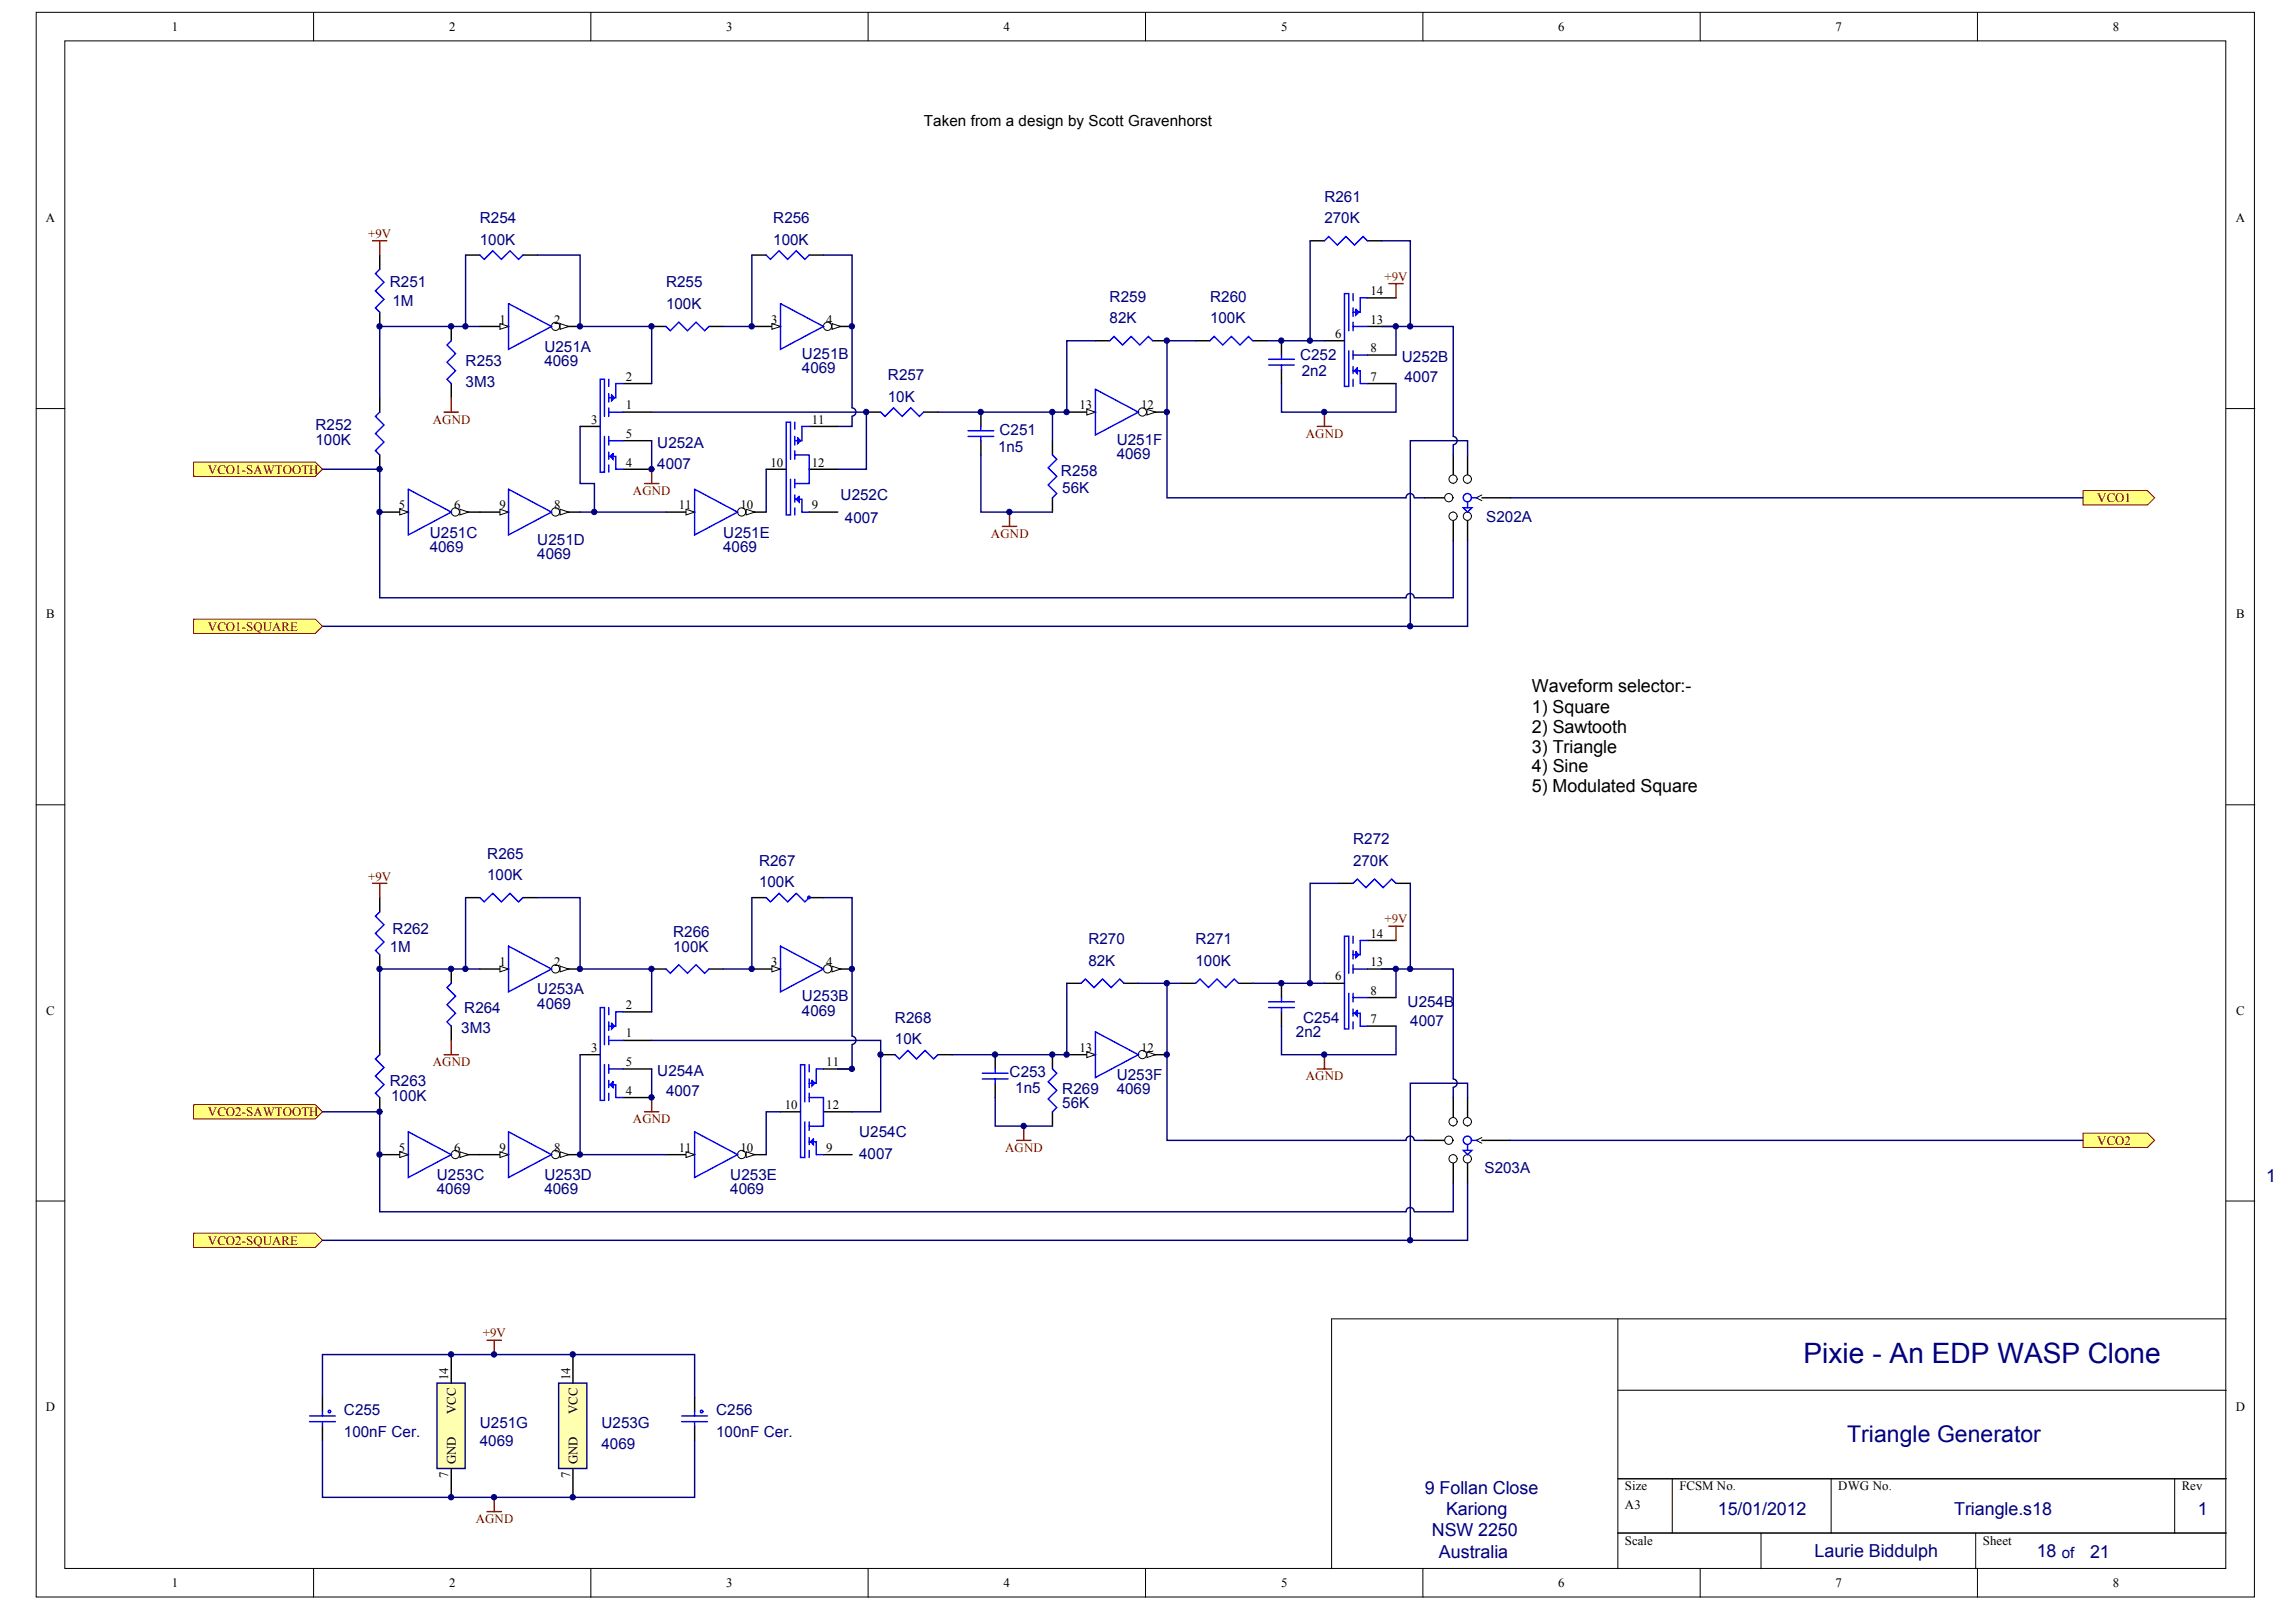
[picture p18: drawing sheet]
<svg xmlns="http://www.w3.org/2000/svg" width="287mm" height="202mm" viewBox="0 0 287 202" stroke-linecap="round" stroke-linejoin="round" font-family="sans-serif">
<defs><g id="words">
<text font-size="3.5" fill="#000080" x="225.4" y="170.3">Pixie - An EDP WASP Clone</text>
<text font-size="2.9" fill="#000080" x="230.8" y="180.2">Triangle Generator</text>
<g font-size="2.2">
<text x="191.4" y="86.5">Waveform selector:-</text>
<text x="191.4" y="89">1) Square</text>
<text x="191.4" y="91.5">2) Sawtooth</text>
<text x="191.4" y="94">3) Triangle</text>
<text x="191.4" y="96.5">4) Sine</text>
<text x="191.4" y="99">5) Modulated Square</text>
</g>
<g font-size="2.2" fill="#000080">
<text x="283.2" y="147.7">1</text>
<text x="178.1" y="186.6">9 Follan Close</text>
<text x="178.9" y="192">NSW 2250</text>
<text x="180.7" y="189.3">Kariong</text>
<text x="214.7" y="189.3">15/01/2012</text>
<text x="244.2" y="189.3">Triangle.s18</text>
<text x="274.6" y="189.3">1</text>
<text x="179.8" y="194.6">Australia</text>
<text x="226.8" y="194.6">Laurie Biddulph</text>
<text x="254.5" y="194.6">18</text>
<text x="261.2" y="194.6">21</text>
</g>
<text font-size="1.9" x="115.4" y="15.8">Taken from a design by Scott Gravenhorst</text>
<g font-size="1.9" fill="#000080">
<text x="60" y="27.9">R254</text>
<text x="96.6" y="27.9">R256</text>
<text x="165.5" y="25.2">R261</text>
<text x="165.5" y="27.9">270K</text>
<text x="48.7" y="35.9">R251</text>
<text x="60" y="30.6">100K</text>
<text x="83.2" y="35.9">R255</text>
<text x="96.6" y="30.6">100K</text>
<text x="49.1" y="38.2">1M</text>
<text x="83.2" y="38.6">100K</text>
<text x="138.7" y="37.7">R259</text>
<text x="138.7" y="40.4">82K</text>
<text x="151.2" y="37.7">R260</text>
<text x="151.2" y="40.4">100K</text>
<text x="58.2" y="45.7">R253</text>
<text x="68" y="44">U251A</text>
<text x="68" y="45.7">4069</text>
<text x="100.2" y="44.9">U251B</text>
<text x="100.2" y="46.6">4069</text>
<text x="111" y="47.5">R257</text>
<text x="162.5" y="45">C252</text>
<text x="162.7" y="47">2n2</text>
<text x="175.2" y="45.2">U252B</text>
<text x="175.5" y="47.7">4007</text>
<text x="39.4" y="53.8">R252</text>
<text x="58.2" y="48.4">3M3</text>
<text x="111" y="50.2">10K</text>
<text x="39.4" y="55.5">100K</text>
<text x="82.1" y="55.9">U252A</text>
<text x="82.1" y="58.6">4007</text>
<text x="124.7" y="56.4">1n5</text>
<text x="124.9" y="54.3">C251</text>
<text x="132.6" y="59.5">R258</text>
<text x="139.6" y="55.5">U251F</text>
<text x="139.6" y="57.3">4069</text>
<text x="105" y="62.5">U252C</text>
<text x="105.6" y="65.3">4007</text>
<text x="132.8" y="61.6">56K</text>
<text x="185.7" y="65.2">S202A</text>
<text x="53.7" y="67.2">U251C</text>
<text x="53.7" y="68.9">4069</text>
<text x="67.1" y="68">U251D</text>
<text x="67.1" y="69.8">4069</text>
<text x="90.4" y="67.2">U251E</text>
<text x="90.4" y="68.9">4069</text>
<text x="60.9" y="107.3">R265</text>
<text x="169.1" y="105.5">R272</text>
<text x="60.9" y="109.9">100K</text>
<text x="94.9" y="108.2">R267</text>
<text x="94.9" y="110.9">100K</text>
<text x="169.1" y="108.2">270K</text>
<text x="48.7" y="118.9">1M</text>
<text x="49.1" y="116.7">R262</text>
<text x="84.1" y="117.1">R266</text>
<text x="84.1" y="118.9">100K</text>
<text x="136" y="118">R270</text>
<text x="149.4" y="118">R271</text>
<text x="67.1" y="124.2">U253A</text>
<text x="100.2" y="125.1">U253B</text>
<text x="136" y="120.7">82K</text>
<text x="149.4" y="120.7">100K</text>
<text x="175.9" y="125.8">U254B</text>
<text x="57.6" y="129">3M3</text>
<text x="58" y="126.5">R264</text>
<text x="67.1" y="126">4069</text>
<text x="100.2" y="126.9">4069</text>
<text x="111.8" y="127.8">R268</text>
<text x="111.8" y="130.5">10K</text>
<text x="162" y="129.6">2n2</text>
<text x="162.8" y="127.8">C254</text>
<text x="176.2" y="128.1">4007</text>
<text x="48.7" y="135.7">R263</text>
<text x="48.9" y="137.6">100K</text>
<text x="82.1" y="134.4">U254A</text>
<text x="83.2" y="136.9">4007</text>
<text x="126.2" y="134.6">C253</text>
<text x="126.9" y="136.5">1n5</text>
<text x="132.8" y="136.7">R269</text>
<text x="139.6" y="134.9">U253F</text>
<text x="139.6" y="136.7">4069</text>
<text x="107.4" y="142.1">U254C</text>
<text x="132.8" y="138.5">56K</text>
<text x="54.6" y="147.4">U253C</text>
<text x="54.6" y="149.2">4069</text>
<text x="68" y="147.4">U253D</text>
<text x="68" y="149.2">4069</text>
<text x="91.3" y="147.4">U253E</text>
<text x="91.3" y="149.2">4069</text>
<text x="107.4" y="144.7">4007</text>
<text x="185.5" y="146.5">S203A</text>
<text x="43" y="176.8">C255</text>
<text x="43" y="179.5">100nF Cer.</text>
<text x="60" y="178.4">U251G</text>
<text x="75.2" y="178.4">U253G</text>
<text x="89.5" y="176.8">C256</text>
<text x="89.5" y="179.5">100nF Cer.</text>
<text x="60" y="180.6">4069</text>
<text x="75.2" y="181">4069</text>
<text x="257.7" y="194.7">of</text>
</g>
<g font-size="1.6">
<text x="21.5" y="3.8">1</text>
<text x="56.1" y="3.8">2</text>
<text x="90.8" y="3.8">3</text>
<text x="125.4" y="3.8">4</text>
<text x="160.1" y="3.8">5</text>
<text x="194.7" y="3.8">6</text>
<text x="229.4" y="3.8">7</text>
<text x="264" y="3.8">8</text>
<text x="5.7" y="27.7">A</text>
<text x="279.4" y="27.7">A</text>
<text x="62.4" y="40.4">1</text>
<text x="69.3" y="40.4">2</text>
<text x="96.4" y="40.4">3</text>
<text x="103.3" y="40.4">4</text>
<text x="171.3" y="40.4">13</text>
<text x="171.3" y="36.9">14</text>
<text x="78.2" y="47.6">2</text>
<text x="166.9" y="42.2">6</text>
<text x="171.3" y="47.6">7</text>
<text x="171.3" y="44">8</text>
<text x="73.9" y="52.9">3</text>
<text x="78.2" y="51.1">1</text>
<text x="101.4" y="52.9">11</text>
<text x="134.9" y="51.1">13</text>
<text x="142.6" y="51.1">12</text>
<text x="78.2" y="58.3">4</text>
<text x="78.2" y="54.7">5</text>
<text x="96.3" y="58.3">10</text>
<text x="101.4" y="58.3">12</text>
<text x="49.9" y="63.6">5</text>
<text x="56.7" y="63.6">6</text>
<text x="62.4" y="63.6">9</text>
<text x="69.3" y="63.6">8</text>
<text x="84.8" y="63.6">11</text>
<text x="92.5" y="63.6">10</text>
<text x="101.4" y="63.6">9</text>
<text x="5.8" y="77.2">B</text>
<text x="279.5" y="77.2">B</text>
<text x="171.3" y="117.2">14</text>
<text x="62.4" y="120.7">1</text>
<text x="69.3" y="120.7">2</text>
<text x="96.4" y="120.7">3</text>
<text x="103.3" y="120.7">4</text>
<text x="166.9" y="122.5">6</text>
<text x="171.3" y="120.7">13</text>
<text x="171.3" y="124.3">8</text>
<text x="5.8" y="126.7">C</text>
<text x="73.9" y="131.4">3</text>
<text x="78.2" y="129.6">1</text>
<text x="78.2" y="126.1">2</text>
<text x="134.9" y="131.4">13</text>
<text x="142.6" y="131.4">12</text>
<text x="171.3" y="127.8">7</text>
<text x="279.5" y="126.7">C</text>
<text x="78.2" y="136.8">4</text>
<text x="78.2" y="133.2">5</text>
<text x="103.3" y="133.2">11</text>
<text x="49.9" y="143.9">5</text>
<text x="56.7" y="143.9">6</text>
<text x="62.4" y="143.9">9</text>
<text x="69.3" y="143.9">8</text>
<text x="84.8" y="143.9">11</text>
<text x="92.5" y="143.9">10</text>
<text x="98.1" y="138.6">10</text>
<text x="103.3" y="138.6">12</text>
<text x="103.3" y="143.9">9</text>
<text x="56" y="172.4" transform="rotate(-90 56 172.4)">14</text>
<text x="71.2" y="172.4" transform="rotate(-90 71.2 172.4)">14</text>
<text x="5.7" y="176.2">D</text>
<text x="57" y="176.7" transform="rotate(-90 57 176.7)">VCC</text>
<text x="72.2" y="176.7" transform="rotate(-90 72.2 176.7)">VCC</text>
<text x="279.4" y="176.2">D</text>
<text x="56" y="184.6" transform="rotate(-90 56 184.6)">7</text>
<text x="57" y="183" transform="rotate(-90 57 183)">GND</text>
<text x="71.2" y="184.6" transform="rotate(-90 71.2 184.6)">7</text>
<text x="72.2" y="183" transform="rotate(-90 72.2 183)">GND</text>
<text x="203.1" y="186.2">Size</text>
<text x="203.1" y="188.5">A3</text>
<text x="209.9" y="186.2">FCSM No.</text>
<text x="229.7" y="186.2">DWG No.</text>
<text x="272.7" y="186.2">Rev</text>
<text x="203.1" y="193">Scale</text>
<text x="247.8" y="193">Sheet</text>
<text x="21.5" y="198.3">1</text>
<text x="56.1" y="198.3">2</text>
<text x="90.8" y="198.3">3</text>
<text x="125.4" y="198.3">4</text>
<text x="160.1" y="198.3">5</text>
<text x="194.7" y="198.3">6</text>
<text x="229.4" y="198.3">7</text>
<text x="264" y="198.3">8</text>
</g>
<g font-size="1.6" fill="#800000">
<text x="46" y="29.7">+9V</text>
<text x="173" y="35.1">+9V</text>
<text x="54.1" y="52.9">AGND</text>
<text x="26" y="59.2">VCO1-SAWTOOTH</text>
<text x="163.2" y="54.7">AGND</text>
<text x="79.1" y="61.8">AGND</text>
<text x="262.1" y="62.7">VCO1</text>
<text x="123.8" y="67.2">AGND</text>
<text x="26" y="78.8">VCO1-SQUARE</text>
<text x="46" y="110">+9V</text>
<text x="173" y="115.3">+9V</text>
<text x="54.1" y="133.2">AGND</text>
<text x="163.2" y="135">AGND</text>
<text x="26" y="139.5">VCO2-SAWTOOTH</text>
<text x="79.1" y="140.3">AGND</text>
<text x="125.6" y="143.9">AGND</text>
<text x="262.1" y="143">VCO2</text>
<text x="26" y="155.5">VCO2-SQUARE</text>
<text x="60.3" y="167.1">+9V</text>
<text x="59.5" y="190.3">AGND</text>
</g>
</g></defs>
<g fill="#fff" stroke="#000" stroke-width=".12">
<path d="M4.5 1.5h277.2v198h-277.2z"/>
<path d="M8.1 5.1h270.1v190.9h-270.1z"/>
</g>
<g fill="none" stroke="#000" stroke-width=".12">
<path d="M39.2 1.5v3.6M73.8 1.5v3.6M108.5 1.5v3.6M143.2 1.5v3.6M177.8 1.5v3.6M212.5 1.5v3.6M247.1 1.5v3.6M4.5 51h3.6M278.2 51h3.6M4.5 100.5h3.6M278.2 100.5h3.6M4.5 150.1h3.6"/>
<path d="M278.2 150.1h3.6M202.2 164.8v31.2M202.2 173.7h76M278.2 164.8h-111.8v31.2M39.2 196v3.6M73.8 196v3.6M108.5 196v3.6M143.2 196v3.6M177.8 196v3.6M202.2 184.7h76M202.2 191.5h76M209 184.7v6.8"/>
<path d="M212.5 196v3.6M220.1 191.5v4.5M228.8 184.7v6.8M246.9 191.5v4.5M247.1 196v3.6M271.8 184.7v6.8"/>
</g>
<path d="M60 40.8h3.6" fill="none" stroke="#000" stroke-width=".18"/>
<path d="M62.5 40.4l1.1 .4-1.1 .3z" fill="#fff" stroke="#000" stroke-width=".12"/>
<path d="M68.9 40.8h3.6" fill="none" stroke="#000" stroke-width=".18"/>
<circle cx="69.4" cy="40.8" r=".51" fill="#fff" stroke="#000" stroke-width=".12"/>
<path d="M70 40.4l1.1 .4-1.1 .3z" fill="#fff" stroke="#000" stroke-width=".12"/>
<path d="M63.6 37.9l5.3 2.9-5.3 2.8z" fill="none" stroke="#00f" stroke-width=".18"/>
<path d="M94 40.8h3.5" fill="none" stroke="#000" stroke-width=".18"/>
<path d="M96.5 40.4l1 .4-1 .3z" fill="#fff" stroke="#000" stroke-width=".12"/>
<path d="M102.9 40.8h3.6" fill="none" stroke="#000" stroke-width=".18"/>
<circle cx="103.4" cy="40.8" r=".51" fill="#fff" stroke="#000" stroke-width=".12"/>
<path d="M104 40.4l1.1 .4-1.1 .3z" fill="#fff" stroke="#000" stroke-width=".12"/>
<path d="M97.5 37.9l5.4 2.9-5.4 2.8z" fill="none" stroke="#00f" stroke-width=".18"/>
<path d="M47.5 64h3.5" fill="none" stroke="#000" stroke-width=".18"/>
<path d="M50 63.6l1 .4-1 .3z" fill="#fff" stroke="#000" stroke-width=".12"/>
<path d="M56.4 64h3.6" fill="none" stroke="#000" stroke-width=".18"/>
<circle cx="56.9" cy="64" r=".51" fill="#fff" stroke="#000" stroke-width=".12"/>
<path d="M57.5 63.6l1 .4-1 .3z" fill="#fff" stroke="#000" stroke-width=".12"/>
<path d="M51 61.1l5.4 2.9-5.4 2.8z" fill="none" stroke="#00f" stroke-width=".18"/>
<path d="M60 64h3.6" fill="none" stroke="#000" stroke-width=".18"/>
<path d="M62.5 63.6l1.1 .4-1.1 .3z" fill="#fff" stroke="#000" stroke-width=".12"/>
<path d="M68.9 64h3.6" fill="none" stroke="#000" stroke-width=".18"/>
<circle cx="69.4" cy="64" r=".51" fill="#fff" stroke="#000" stroke-width=".12"/>
<path d="M70 63.6l1.1 .4-1.1 .3z" fill="#fff" stroke="#000" stroke-width=".12"/>
<path d="M63.6 61.1l5.3 2.9-5.3 2.8z" fill="none" stroke="#00f" stroke-width=".18"/>
<path d="M83.2 64h3.6" fill="none" stroke="#000" stroke-width=".18"/>
<path d="M85.7 63.6l1.1 .4-1.1 .3z" fill="#fff" stroke="#000" stroke-width=".12"/>
<path d="M92.2 64h3.6" fill="none" stroke="#000" stroke-width=".18"/>
<circle cx="92.7" cy="64" r=".51" fill="#fff" stroke="#000" stroke-width=".12"/>
<path d="M93.2 63.6l1.1 .4-1.1 .3z" fill="#fff" stroke="#000" stroke-width=".12"/>
<path d="M86.8 61.1l5.4 2.9-5.4 2.8z" fill="none" stroke="#00f" stroke-width=".18"/>
<path d="M133.3 51.5h3.6" fill="none" stroke="#000" stroke-width=".18"/>
<path d="M135.8 51.1l1.1 .4-1.1 .3z" fill="#fff" stroke="#000" stroke-width=".12"/>
<path d="M142.3 51.5h3.5" fill="none" stroke="#000" stroke-width=".18"/>
<circle cx="142.8" cy="51.5" r=".51" fill="#fff" stroke="#000" stroke-width=".12"/>
<path d="M143.3 51.1l1.1 .4-1.1 .3z" fill="#fff" stroke="#000" stroke-width=".12"/>
<g fill="none" stroke="#00f" stroke-width=".18">
<path d="M47.5 33.7l-.6 .5 1.1 1.1-1.1 1 1.1 1.1-1.1 1.1 .6 .5M60 31.9l.5 .5 1.1-1.1 1.1 1.1 1-1.1 1.1 1.1 .5-.5M95.8 31.9l.5 .5 1.1-1.1 1 1.1 1.1-1.1 1.1 1.1 .5-.5M165.5 30.1l.6-.6 1 1.1 1.1-1.1 1.1 1.1 1-1.1 .6 .6M169.1 36.7v.9M169.1 38.5v1M169.5 38.6l.3 .4-.3 .4zM170.9 37.2h-.9v1.8h-.9M47.5 51.5l-.6 .5 1.1 1.1-1.1 1.1 1.1 1-1.1 1.1 .6 .5M56.4 42.6l-.5 .5 1 1.1-1 1 1 1.1-1 1.1 .5 .5M75.5 52v-4.6h-.5v11.6h.5v-4.5M76.1 57h.9v1.6h.9"/>
<path d="M76.1 47.4v.9M76.1 49.2v1M76.1 51v1M76.1 54.5v1.1M76.1 56.5v.9M76.1 58.1v.9M76.1 55.1h1.8M76.1 51.5h1.8M76.3 57l.3-.3v.7zM76.4 49.3l.4 .4-.4 .4zM77.9 47.9h-.9v1.8h-.9M83.2 40.8l.6 .5 1-1 1.1 1 1.1-1 1.1 1 .5-.5"/>
<path d="M98.8 57.4v-4.7h-.5v11.6h.5v-4.4M99.3 56.8h1.8v3.6h-1.8M99.3 52.7v.9M99.3 54.5v1.1M99.3 56.3v1.1M99.3 59.9v1M99.7 54.7l.3 .4-.3 .3zM101.1 53.3h-.9v1.8h-.9M110.1 51.5l.5 .5 1.1-1 1 1 1.1-1 1.1 1 .5-.5M121 54.5h3.2M121 53.8h3.2M122.6 53.3v.5"/>
<path d="M122.6 54.5v.6M131.5 56.8l.6 .6-1.1 1 1.1 1.1-1.1 1.1 1.1 1.1-.6 .5M136.9 48.6l5.4 2.9-5.4 2.8zM138.7 42.6l.5-.6 1.1 1.1 1.1-1.1 1 1.1 1.1-1.1 .5 .6M151.2 42.6l.5-.6 1.1 1.1 1.1-1.1 1.1 1.1 1-1.1 .6 .6M158.5 45.6h3.3M158.5 44.9h3.3M160.1 44.4v.5M160.1 45.6v.5M168.6 41.3v-4.6h-.6v11.6h.6v-4.5M169.1 46.3h.9v1.6h.9M169.1 40.3v1"/>
<path d="M169.1 43.8v1.1M169.1 45.8v.9M169.1 47.4v.9M169.1 40.8h1.8M169.1 44.4h1.8M169.3 46.3l.3-.3v.7zM99.3 62.4h.9v1.6h.9M99.3 61.8v.9M99.3 63.4v.9M99.5 62.4l.4-.4v.7z"/>
</g>
<g fill="none" stroke="#000" stroke-width=".18">
<path d="M47.5 31.9v1.8M47.5 39v1.8M58.2 31.9h1.8M65.3 31.9h1.8M94 31.9h1.8M101.1 31.9h1.8M163.7 30.1h1.8M170.9 37.2h3.6M170.9 30.1h1.8M47.5 49.7v1.8M47.5 56.8v1.8M56.4 40.8v1.8"/>
<path d="M56.4 47.9v1.8M72.5 53.3h2.5M77.9 51.5h3.5M77.9 47.9h3.5M77.9 58.6h3.5M77.9 55.1h3.5M81.4 40.8h1.8M88.6 40.8h1.8M95.8 58.6h2.5M101.1 53.3h3.6M101.1 58.6h3.6M108.3 51.5h1.8"/>
<path d="M115.4 51.5h1.8M122.6 51.5v1.8M122.6 55.1v1.7M131.5 55.1v1.7M136.9 42.6h1.8M144 42.6h1.8M149.4 42.6h1.8M156.6 42.6h1.8M160.1 42.6v1.8M160.1 46.1v1.8M165.5 42.6h2.5M170.9 47.9h3.6"/>
<path d="M170.9 40.8h3.6M170.9 44.4h3.6M101.1 64h3.6M131.5 62.2v1.8"/>
</g>
<path d="M24.2 57.7h15.2l.9 .9-.9 .9h-15.2z" fill-rule="evenodd" fill="#ffff80" stroke="#800000" stroke-width=".12"/>
<path d="M58.2 31.9v8.9M81.4 55.1v3.5M95.8 58.6v5.4M122.6 56.8v7.2h8.9M160.1 47.9v3.6h14.4v-3.6" fill="none" stroke="#000080" stroke-width=".18"/>
<path d="M173.6 35.4h1.8M174.5 35.4v1.8M55.5 51.5h1.8M56.4 49.7v1.8M81.4 58.6v1.8M164.6 53.3h1.8M165.5 51.5v1.8M80.5 60.4h1.8M125.3 65.8h1.8M126.2 64v1.8" fill="none" stroke="#800000" stroke-width=".18"/>
<path d="M181.6 64v3.5" fill="none" stroke="#000" stroke-width=".18"/>
<circle cx="181.6" cy="64.5" r=".51" fill="#fff" stroke="#000" stroke-width=".12"/>
<path d="M181.6 56.8v3.6" fill="none" stroke="#000" stroke-width=".18"/>
<circle cx="181.6" cy="59.9" r=".51" fill="#fff" stroke="#000" stroke-width=".12"/>
<path d="M183.4 56.8v3.6" fill="none" stroke="#000" stroke-width=".18"/>
<circle cx="183.4" cy="59.9" r=".51" fill="#fff" stroke="#000" stroke-width=".12"/>
<path d="M183.4 64v3.5" fill="none" stroke="#000" stroke-width=".18"/>
<circle cx="183.4" cy="64.5" r=".51" fill="#fff" stroke="#000" stroke-width=".12"/>
<path d="M178 62.2h3.6M185.2 62.2h3.6" fill="none" stroke="#000" stroke-width=".18"/>
<path d="M185.2 61.8l-.7 .4 .7 .4" fill="none" stroke="#000" stroke-width=".12"/>
<g fill="none" stroke="#00f" stroke-width=".18">
<path d="M183.9 62.2h.8"/>
<circle cx="183.4" cy="62.2" r=".51"/>
</g>
<circle cx="181" cy="62.2" r=".51" fill="#fff" stroke="#000" stroke-width=".12"/>
<path d="M182.9 63.4h1l-.5 .6zM183.4 62.7v.7" fill="none" stroke="#00f" stroke-width=".18"/>
<path d="M46.6 30.1h1.7M47.5 30.1v1.8" fill="none" stroke="#800000" stroke-width=".18"/>
<path d="M60 121.1h3.6" fill="none" stroke="#000" stroke-width=".18"/>
<path d="M62.5 120.7l1.1 .4-1.1 .3z" fill="#fff" stroke="#000" stroke-width=".12"/>
<path d="M68.9 121.1h3.6" fill="none" stroke="#000" stroke-width=".18"/>
<circle cx="69.4" cy="121" r=".51" fill="#fff" stroke="#000" stroke-width=".12"/>
<path d="M70 120.7l1.1 .4-1.1 .3z" fill="#fff" stroke="#000" stroke-width=".12"/>
<path d="M63.6 118.2l5.3 2.9-5.3 2.8z" fill="none" stroke="#00f" stroke-width=".18"/>
<path d="M94 121.1h3.5" fill="none" stroke="#000" stroke-width=".18"/>
<path d="M96.5 120.7l1 .4-1 .3z" fill="#fff" stroke="#000" stroke-width=".12"/>
<path d="M102.9 121.1h3.6" fill="none" stroke="#000" stroke-width=".18"/>
<circle cx="103.4" cy="121" r=".51" fill="#fff" stroke="#000" stroke-width=".12"/>
<path d="M104 120.7l1.1 .4-1.1 .3z" fill="#fff" stroke="#000" stroke-width=".12"/>
<path d="M97.5 118.2l5.4 2.9-5.4 2.8z" fill="none" stroke="#00f" stroke-width=".18"/>
<path d="M47.5 144.3h3.5" fill="none" stroke="#000" stroke-width=".18"/>
<path d="M50 143.9l1 .4-1 .3z" fill="#fff" stroke="#000" stroke-width=".12"/>
<path d="M56.4 144.3h3.6" fill="none" stroke="#000" stroke-width=".18"/>
<circle cx="56.9" cy="144.2" r=".51" fill="#fff" stroke="#000" stroke-width=".12"/>
<path d="M57.5 143.9l1 .4-1 .3z" fill="#fff" stroke="#000" stroke-width=".12"/>
<path d="M51 141.4l5.4 2.9-5.4 2.8z" fill="none" stroke="#00f" stroke-width=".18"/>
<path d="M60 144.3h3.6" fill="none" stroke="#000" stroke-width=".18"/>
<path d="M62.5 143.9l1.1 .4-1.1 .3z" fill="#fff" stroke="#000" stroke-width=".12"/>
<path d="M68.9 144.3h3.6" fill="none" stroke="#000" stroke-width=".18"/>
<circle cx="69.4" cy="144.2" r=".51" fill="#fff" stroke="#000" stroke-width=".12"/>
<path d="M70 143.9l1.1 .4-1.1 .3z" fill="#fff" stroke="#000" stroke-width=".12"/>
<path d="M63.6 141.4l5.3 2.9-5.3 2.8z" fill="none" stroke="#00f" stroke-width=".18"/>
<path d="M83.2 144.3h3.6" fill="none" stroke="#000" stroke-width=".18"/>
<path d="M85.7 143.9l1.1 .4-1.1 .3z" fill="#fff" stroke="#000" stroke-width=".12"/>
<path d="M92.2 144.3h3.6" fill="none" stroke="#000" stroke-width=".18"/>
<circle cx="92.7" cy="144.2" r=".51" fill="#fff" stroke="#000" stroke-width=".12"/>
<path d="M93.2 143.9l1.1 .4-1.1 .3z" fill="#fff" stroke="#000" stroke-width=".12"/>
<path d="M86.8 141.4l5.4 2.9-5.4 2.8z" fill="none" stroke="#00f" stroke-width=".18"/>
<path d="M133.3 131.8h3.6" fill="none" stroke="#000" stroke-width=".18"/>
<path d="M135.8 131.4l1.1 .4-1.1 .3z" fill="#fff" stroke="#000" stroke-width=".12"/>
<path d="M142.3 131.8h3.5" fill="none" stroke="#000" stroke-width=".18"/>
<circle cx="142.8" cy="131.7" r=".51" fill="#fff" stroke="#000" stroke-width=".12"/>
<path d="M143.3 131.4l1.1 .4-1.1 .3z" fill="#fff" stroke="#000" stroke-width=".12"/>
<g fill="none" stroke="#00f" stroke-width=".18">
<path d="M47.5 113.9l-.6 .6 1.1 1-1.1 1.1 1.1 1.1-1.1 1 .6 .6M60 112.1l.5 .6 1.1-1.1 1.1 1.1 1-1.1 1.1 1.1 .5-.6M95.8 112.1l.5 .6 1.1-1.1 1 1.1 1.1-1.1 1.1 1.1 .5-.6M169.1 110.4l.5-.6 1.1 1.1 1.1-1.1 1 1.1 1.1-1.1 .6 .6M169.1 117v.9M169.1 118.7v1.1M169.5 118.9l.3 .4-.3 .3zM170.9 117.5h-.9v1.8h-.9M47.5 131.8l-.6 .5 1.1 1.1-1.1 1 1.1 1.1-1.1 1.1 .6 .5M56.4 122.8l-.5 .6 1 1.1-1 1 1 1.1-1 1.1 .5 .5M75.5 130.5v-4.6h-.5v11.6h.5v-4.5M76.1 135.5h.9v1.6h.9"/>
<path d="M76.1 125.9v.9M76.1 127.7v1M76.1 129.4v1.1M76.1 133v1.1M76.1 135v.9M76.1 136.6v.9M76.1 133.6h1.8M76.1 130h1.8M76.3 135.5l.3-.3v.7zM76.4 127.8l.4 .4-.4 .4zM77.9 126.4h-.9v1.8h-.9M83.2 121.1l.6 .5 1-1.1 1.1 1.1 1.1-1.1 1.1 1.1 .5-.5"/>
<path d="M100.6 137.7v-4.7h-.6v11.6h.6v-4.4M101.1 137.1h1.8v3.6h-1.8M101.1 133v.9M101.1 134.8v1.1M101.1 136.6v1.1M101.5 135l.3 .3-.3 .4zM102.9 133.6h-.9v1.7h-.9M111.9 131.8l.5 .5 1.1-1.1 1 1.1 1.1-1.1 1.1 1.1 .5-.5M122.8 134.8h3.2M122.8 134.1h3.2M124.4 133.6v.5M124.4 134.8v.5"/>
<path d="M131.5 133.6l.6 .5-1.1 1.1 1.1 1-1.1 1.1 1.1 1.1-.6 .5M135.1 122.8l.5-.5 1.1 1.1 1.1-1.1 1.1 1.1 1-1.1 .6 .5M136.9 128.9l5.4 2.9-5.4 2.8zM149.4 122.8l.6-.5 1 1.1 1.1-1.1 1.1 1.1 1-1.1 .6 .5M158.5 125.9h3.3M158.5 125.2h3.3M160.1 124.6v.6M160.1 125.9v.5M168.6 121.6v-4.6h-.6v11.6h.6v-4.5M169.1 126.6h.9v1.6h.9M169.1 120.5v1.1M169.1 124.1v1.1"/>
<path d="M169.1 126.1v.8M169.1 127.7v.9M169.1 121.1h1.8M169.1 124.6h1.8M169.3 126.6l.3-.4v.7zM101.1 142.6h.9v1.7h.9M101.1 140.2v1M101.1 142.1v.9M101.1 143.7v.9M101.3 142.6l.4-.3v.7z"/>
<circle cx="101.1" cy="112.1" r=".16"/>
</g>
<g fill="none" stroke="#000" stroke-width=".18">
<path d="M47.5 112.1v1.8M47.5 119.3v1.8M58.2 112.1h1.8M65.3 112.1h1.8M94 112.1h1.8M101.1 112.1h1.8M167.3 110.4h1.8M170.9 117.5h3.6M174.5 110.4h1.7M47.5 130v1.8M47.5 137.1v1.8M56.4 121.1v1.7"/>
<path d="M56.4 128.2v1.8M72.5 131.8h2.5M77.9 130h3.5M77.9 126.4h3.5M77.9 137.1h3.5M77.9 133.6h3.5M81.4 121.1h1.8M88.6 121.1h1.8M97.5 138.9h2.5M102.9 133.6h3.6M102.9 138.9h3.6M110.1 131.8h1.8"/>
<path d="M117.2 131.8h1.8M124.4 131.8v1.8M124.4 135.3v1.8M131.5 131.8v1.8M131.5 138.9v1.8M133.3 122.8h1.8M140.5 122.8h1.8M147.6 122.8h1.8M154.8 122.8h1.8M160.1 122.8v1.8M160.1 126.4v1.8M165.5 122.8h2.5"/>
<path d="M170.9 121.1h3.6M170.9 128.2h3.6M170.9 124.6h3.6M102.9 144.3h3.6"/>
</g>
<path d="M24.2 138h15.2l.9 .9-.9 .9h-15.2z" fill-rule="evenodd" fill="#ffff80" stroke="#800000" stroke-width=".12"/>
<path d="M58.2 112.1v9M81.4 133.6v3.5M97.5 138.9h-1.7v5.4M124.4 137.1v3.6h7.1M160.1 128.2v3.6h14.4v-3.6" fill="none" stroke="#000080" stroke-width=".18"/>
<path d="M173.6 115.7h1.8M174.5 115.7v1.8M55.5 131.8h1.8M56.4 130v1.8M80.5 138.9h1.8M81.4 137.1v1.8M164.6 133.6h1.8M165.5 131.8v1.8M127.1 142.5h1.7M128 140.7v1.8" fill="none" stroke="#800000" stroke-width=".18"/>
<path d="M181.6 144.3v3.5" fill="none" stroke="#000" stroke-width=".18"/>
<circle cx="181.6" cy="144.8" r=".51" fill="#fff" stroke="#000" stroke-width=".12"/>
<path d="M181.6 137.1v3.6" fill="none" stroke="#000" stroke-width=".18"/>
<circle cx="181.6" cy="140.1" r=".51" fill="#fff" stroke="#000" stroke-width=".12"/>
<path d="M183.4 137.1v3.6" fill="none" stroke="#000" stroke-width=".18"/>
<circle cx="183.4" cy="140.1" r=".51" fill="#fff" stroke="#000" stroke-width=".12"/>
<path d="M183.4 144.3v3.5" fill="none" stroke="#000" stroke-width=".18"/>
<circle cx="183.4" cy="144.8" r=".51" fill="#fff" stroke="#000" stroke-width=".12"/>
<path d="M178 142.5h3.6M185.2 142.5h3.6" fill="none" stroke="#000" stroke-width=".18"/>
<path d="M185.2 142.1l-.7 .4 .7 .3" fill="none" stroke="#000" stroke-width=".12"/>
<g fill="none" stroke="#00f" stroke-width=".18">
<path d="M183.9 142.5h.8"/>
<circle cx="183.4" cy="142.5" r=".51"/>
</g>
<circle cx="181" cy="142.5" r=".51" fill="#fff" stroke="#000" stroke-width=".12"/>
<path d="M182.9 143.7h1l-.5 .6zM183.4 143v.7" fill="none" stroke="#00f" stroke-width=".18"/>
<path d="M46.6 110.4h1.7M47.5 110.4v1.7" fill="none" stroke="#800000" stroke-width=".18"/>
<path d="M183.4 67.5v10.7h-143.1" fill="none" stroke="#000080" stroke-width=".18"/>
<g fill="#ffff80" stroke="#800000" stroke-width=".12">
<path d="M24.2 77.4h15.2l.9 .8-.9 .9h-15.2z" fill-rule="evenodd"/>
<path d="M24.2 154.1h15.2l.9 .9-.9 .8h-15.2z" fill-rule="evenodd"/>
</g>
<path d="M183.4 147.8v7.2h-143.1" fill="none" stroke="#000080" stroke-width=".18"/>
<g fill="#ffff80" stroke="#800000" stroke-width=".12">
<path d="M260.3 61.3h8.1l.9 .9-.9 .9h-8.1z" fill-rule="evenodd"/>
<path d="M260.3 141.6h8.1l.9 .9-.9 .9h-8.1z" fill-rule="evenodd"/>
</g>
<path d="M81.4 51.5h26.9v7.1h-3.6M131.5 51.5v3.6M174.5 40.8v3.6M183.4 56.8v-1.7h-7.2v23.1M188.8 62.2h71.5M81.4 130h28.7v8.9h-3.6M142.3 122.8h5.3M174.5 121.1v3.5M183.4 137.1v-1.8h-7.2v19.7M188.8 142.5h71.5" fill="none" stroke="#000080" stroke-width=".18"/>
<path d="M54.6 172.8h3.5v10.7h-3.5z" fill="#ffffb0" stroke="#000080" stroke-width=".18"/>
<path d="M56.4 169.2v3.6M56.4 183.5v3.6" fill="none" stroke="#000" stroke-width=".18"/>
<path d="M69.8 172.8h3.5v10.7h-3.5z" fill="#ffffb0" stroke="#000080" stroke-width=".18"/>
<path d="M40.3 174.6v1.8M40.3 178.1v1.8M71.6 169.2v3.6M86.8 174.6v1.8M86.8 178.1v1.8M71.6 183.5v3.6" fill="none" stroke="#000" stroke-width=".18"/>
<g fill="none" stroke="#00f" stroke-width=".18">
<path d="M38.7 177.6h3.2M38.7 176.9h3.2M40.3 176.4v.5M40.3 177.6v.5M85.2 177.6h3.2M85.2 176.9h3.2M86.8 176.4v.5M86.8 177.6v.5"/>
<circle cx="41.2" cy="176.4" r=".16"/>
<circle cx="87.7" cy="176.4" r=".16"/>
</g>
<g fill="none" stroke="#000080" stroke-width=".18">
<path d="M67.1 31.9h5.4v8.9h8.9v7.1M94 31.9v8.9h-3.6M102.9 31.9h3.6v19.1a.52 .52 0 0 1 .5 .5 .52 .52 0 0 1-.5 .5M163.7 30.1v12.5M172.7 30.1h3.5v10.7M40.3 58.6h7.2v16.1h128.2a.51 .51 0 0 1 .5-.6 .51 .51 0 0 1 .5 .6M60 40.8h-12.5v8.9M72.5 53.3v7.1h1.8v3.6M106.5 52v1.3h-1.8M136.9 42.6h-3.6v8.9h-16.1M149.4 42.6h-3.6v19.6h29.9a.51 .51 0 0 1 .5-.5 .51 .51 0 0 1 .5 .5M158.4 42.6h7.1"/>
<path d="M172.7 40.8h8.9v13.7a.52 .52 0 0 1 .5 .5 .52 .52 0 0 1-.5 .6M181.6 55.6v1.2M72.5 64h10.7M176.8 62.2h1.2M181.6 67.5v7.2h-4.8M67.1 112.1h5.4v9h8.9v5.3M94 112.1v9h-3.6M102.9 112.1h3.6v17.3a.52 .52 0 0 1 .5 .6 .52 .52 0 0 1-.5 .5M167.3 110.4h-3.6v12.4M176.2 110.4v10.7M40.3 138.9h7.2v12.5h128.2a.51 .51 0 0 1 .5-.5 .51 .51 0 0 1 .5 .5M60 121.1h-12.5v8.9"/>
<path d="M72.5 131.8v12.5h10.7M106.5 130.5v3.1h-1.8M133.3 122.8v9h-14.3M145.8 122.8v19.7h29.9a.51 .51 0 0 1 .5-.6 .51 .51 0 0 1 .5 .6M156.6 122.8h8.9M172.7 121.1h8.9v13.7a.52 .52 0 0 1 .5 .5 .52 .52 0 0 1-.5 .5M181.6 135.9v1.2M176.8 142.5h1.2M181.6 147.8v3.6h-4.8M40.3 174.6v-5.4h46.5v5.4M40.3 179.9v7.2h46.5v-7.2"/>
</g>
<path d="M60.9 167.4h1.8M61.8 167.4v1.8M60.9 188.9h1.8M61.8 187.1v1.8" fill="none" stroke="#800000" stroke-width=".18"/>
<g fill="#000080" stroke="#000080" stroke-width=".12">
<circle cx="47.4" cy="144.2" r=".33"/>
<circle cx="47.4" cy="138.9" r=".33"/>
<circle cx="47.4" cy="121" r=".33"/>
<circle cx="47.4" cy="64" r=".33"/>
<circle cx="47.4" cy="58.6" r=".33"/>
<circle cx="47.4" cy="40.8" r=".33"/>
<circle cx="56.4" cy="187.1" r=".33"/>
<circle cx="56.4" cy="169.2" r=".33"/>
<circle cx="56.4" cy="121" r=".33"/>
<circle cx="56.4" cy="40.8" r=".33"/>
<circle cx="58.2" cy="121" r=".33"/>
<circle cx="58.2" cy="40.8" r=".33"/>
<circle cx="61.7" cy="187.1" r=".33"/>
<circle cx="61.7" cy="169.2" r=".33"/>
<circle cx="71.6" cy="187.1" r=".33"/>
<circle cx="71.6" cy="169.2" r=".33"/>
<circle cx="72.5" cy="144.2" r=".33"/>
<circle cx="72.5" cy="121" r=".33"/>
<circle cx="72.5" cy="40.8" r=".33"/>
<circle cx="74.3" cy="64" r=".33"/>
<circle cx="81.4" cy="137.1" r=".33"/>
<circle cx="81.4" cy="121" r=".33"/>
<circle cx="81.4" cy="58.6" r=".33"/>
<circle cx="81.4" cy="40.8" r=".33"/>
<circle cx="93.9" cy="121" r=".33"/>
<circle cx="93.9" cy="40.8" r=".33"/>
<circle cx="106.5" cy="133.5" r=".33"/>
<circle cx="106.5" cy="121" r=".33"/>
<circle cx="106.5" cy="40.8" r=".33"/>
<circle cx="108.2" cy="51.5" r=".33"/>
<circle cx="110" cy="131.7" r=".33"/>
<circle cx="122.6" cy="51.5" r=".33"/>
<circle cx="124.3" cy="131.7" r=".33"/>
<circle cx="126.1" cy="64" r=".33"/>
<circle cx="127.9" cy="140.7" r=".33"/>
<circle cx="131.5" cy="131.7" r=".33"/>
<circle cx="131.5" cy="51.5" r=".33"/>
<circle cx="133.3" cy="131.7" r=".33"/>
<circle cx="133.3" cy="51.5" r=".33"/>
<circle cx="145.8" cy="131.7" r=".33"/>
<circle cx="145.8" cy="122.8" r=".33"/>
<circle cx="145.8" cy="51.5" r=".33"/>
<circle cx="145.8" cy="42.6" r=".33"/>
<circle cx="160.1" cy="122.8" r=".33"/>
<circle cx="160.1" cy="42.6" r=".33"/>
<circle cx="163.7" cy="122.8" r=".33"/>
<circle cx="163.7" cy="42.6" r=".33"/>
<circle cx="165.5" cy="131.7" r=".33"/>
<circle cx="165.5" cy="51.5" r=".33"/>
<circle cx="174.4" cy="121" r=".33"/>
<circle cx="174.4" cy="40.8" r=".33"/>
<circle cx="176.2" cy="154.9" r=".33"/>
<circle cx="176.2" cy="121" r=".33"/>
<circle cx="176.2" cy="78.2" r=".33"/>
<circle cx="176.2" cy="40.8" r=".33"/>
</g>
<use href="#words"/>
</svg>
